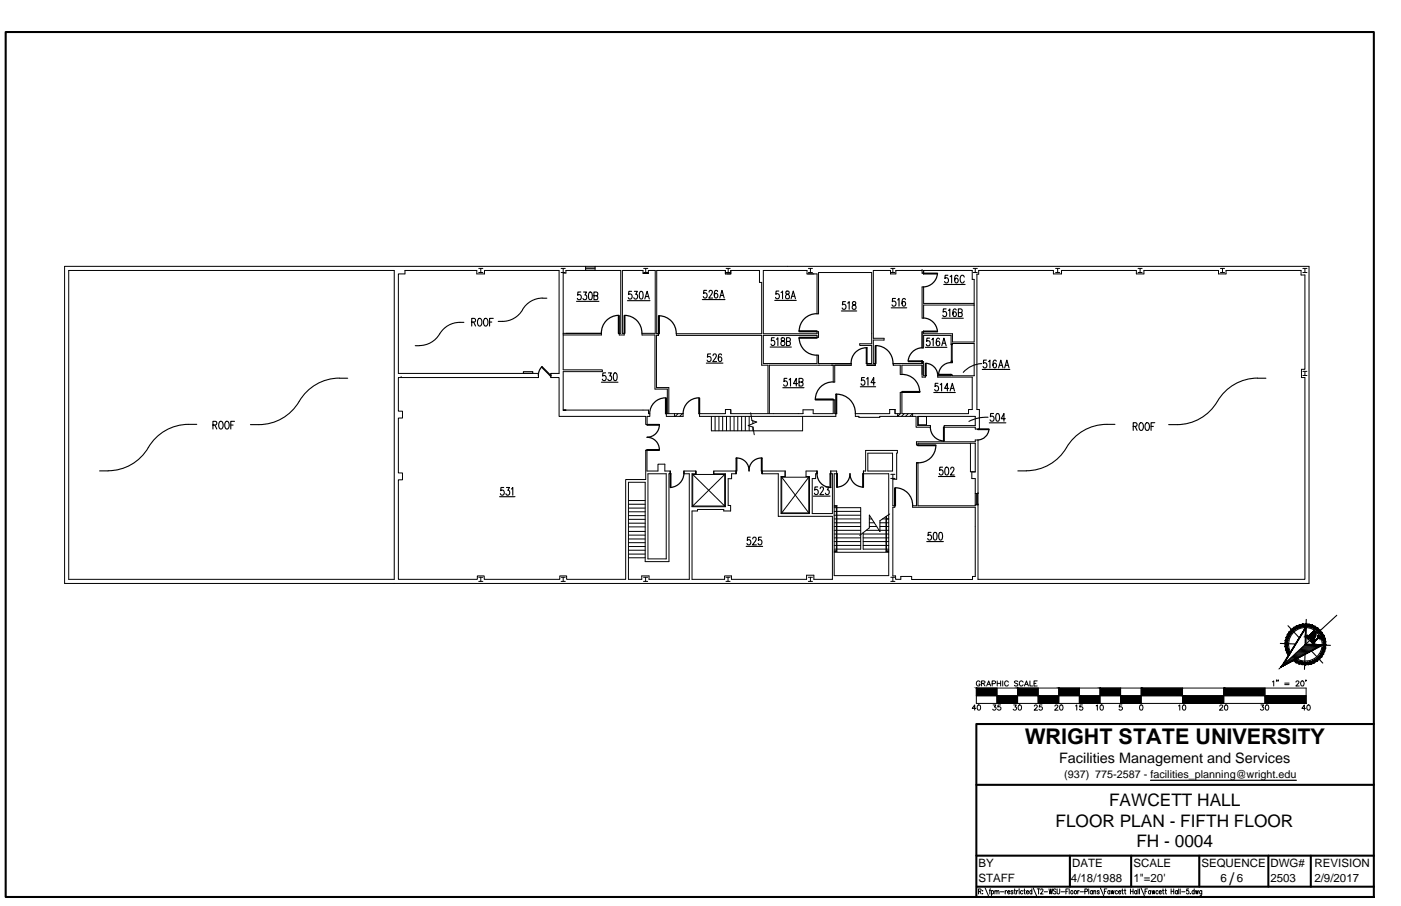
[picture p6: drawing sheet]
<svg xmlns="http://www.w3.org/2000/svg" width="432mm" height="279mm" viewBox="0 0 432 279" stroke-linecap="round" stroke-linejoin="round" font-family="sans-serif">
<defs><g id="words">
<text font-size="6.7" x="315.9" y="229.5">WRIGHT STATE UNIVERSITY</text>
<g font-size="5.3">
<text x="341.8" y="248.5">FAWCETT HALL</text>
<text x="325.3" y="254.9">FLOOR PLAN - FIFTH FLOOR</text>
<text x="350.2" y="261.3">FH - 0004</text>
<text x="378.9" y="272.8">/</text>
</g>
<text font-size="4.4" x="326.4" y="235.4">Facilities Management and Services</text>
<g font-size="3.5">
<text x="301.6" y="267.4">BY</text>
<text x="330.4" y="267.4">DATE</text>
<text x="349.3" y="267.4">SCALE</text>
<text x="370.3" y="267.4">SEQUENCE</text>
<text x="391.6" y="267.4">DWG#</text>
<text x="405.2" y="267.4">REVISION</text>
<text x="301.6" y="272.1">STAFF</text>
<text x="330.1" y="272.1">4/18/1988</text>
<text x="349.3" y="272.1">1&quot;=20'</text>
<text x="376.2" y="272.1">6</text>
<text x="381.2" y="272.1">6</text>
<text x="391.6" y="272.1">2503</text>
<text x="405.1" y="272.1">2/9/2017</text>
</g>
<text font-size="3.3" x="328" y="240">(937) 775-2587 - facilities_planning@wright.edu</text>
</g></defs>
<!-- layer: A-EXISTING -->
<g fill="none" stroke="#000" stroke-width=".31">
<path d="M19.9 82.1h383.6v97.8h-383.6zM21.2 83.4h100.3v95.3h-100.3zM147.5 84h1.3M147.5 82.8h1.3M148.2 82.8v1.2M172.9 84h1.3M172.9 82.8h1.3M173.6 82.8v1.2M180.5 82.1v1.3M180.5 82.9h2.9M180.5 82.6h2.9M183.4 82.1v1.3"/>
<path d="M198.4 84h1.3M198.4 82.8h1.3M198.4 84.3h1.4h-1.6v-.9h-6.4v19.4h.6v.5h-1.5v-.5h.4v-19.4h-16.9v.8h-.8v18.6h11.7v.5h-11.7M199 82.8v1.2M199.8 84.3v-.9h2.1v19.4h-4v.5h4v16.7h3.8v7.6M223.8 84h1.3M223.8 82.8h1.3M224.4 82.8v1.2M249.1 84h1.3M249.1 82.8h1.3M249.8 82.8v1.2M274.5 84h1.3"/>
<path d="M274.5 82.8h1.3M275.2 82.8v1.2M284.2 83.4h.1M284.2 83.4h-8.1v1.1h-1.6v-1.1h-5.3v20.9h3.3v.6h-3.3v7.2h.6v.5M284.2 83.4v.9h.5M284.5 84.3h.1M284.7 84.3v-.9v.9M284.7 83.4h14.9M299.6 83.4h.1M299.6 83.4v2.8h.6v7.4h-15.5v-5.1h-.5v9.6h.5v-4h15.5M299.9 84h1.3M299.9 82.8h1.3"/>
<path d="M300.2 94.1v11.4h-6.6v-2.6h-8.9v-.6h-.5v5h.5v-3.9h8.4v2.9h.5v-.4h6.6v10h-6.6v-.2h-.5v.2h-4.1v.4h10.6v10h-1.1v1.3h-20.5v-6.6h-.5v6.6h-1.6v-1.3M300.2 94.1h.1M300.6 82.8v1.2M325.3 84h1.3M325.3 82.8h1.3M326 82.8v1.2M350.7 84h1.3M350.7 82.8h1.3M351.4 82.8v1.2M376.1 84h1.3M376.1 82.8h1.3M376.8 82.8v1.2"/>
<path d="M401.5 84h1.3M401.5 82.8h1.3M402.2 82.8v1.2M123.6 116.4h.1M161.3 114.6h2.9v.5h-2.9zM166 115.5v.9h-43.2v10.4h1.3v2.1h-1.3v17h1.3v2.1h-1.3v30.7h24.3v-1.1h2.1v1.1h23.3v-1.1h2.1v1.1h18.2v-30.8h6.2v-9M166 116.4v-1.2h-43.2v-30.7h2v-1.1h22.2v1.1h2.3v-1.1h23v31.8h-2.5v1.2h2.5v12h26.7v2.5h.4v-2.5h.9v-.8h-.4v-1.1h-26.3h.8M173.6 103.3h.1M173.6 103.3v10.8h12v.5h-12v11.9M203 103.3v-.4v.5h-.7v16.1h3.8v8.1M203 102.9h-.6v-19.5h21.2v1.1h1.6v-1.1h8.9v3.7h.7v15.8h-26.3v.5h26.3v9.2h1.9v15M267.2 112.6v-.5h1.5v-5.6h-3.7v-.5h3.7v-22h-16.4v12.8h-.5v-12.3h-3.1v-1.1h-13.4v19.5h16.5v-.6h.5v1.7h-.5v-.6h-16.5v8.7h16.5v-2.6h.5v2.6h10.1v.5h-5.1v5.2h-.5v-5.2h-19.7v15"/>
<path d="M269.8 112.6h-2.6h2.6M284.2 112.1v-.6v.6M284.2 111.5h.5v4.4h.5v.4h-1v-3.7h-6.2v2.9h-.5v-2.9h-2.2v-.5h8.9M284.2 111.5h.1M293.1 111.4h.5v.5h-.5zM293.1 106.1h.5M293.1 111.6h.5M293.2 106.3v5.1M293.5 106.3v5.1M401.5 115.8h1.3M401.5 114.5h1.3M402.2 114.5v1.3"/>
<path d="M199 138.9h.4M199.4 138.9v6.4h3.4v-2.2h2.1v2.2h1.7M205.4 127.6h5.1v.8h-5.1zM207.9 127.6v.8M209 127.6l-.9 .8M210.3 127.6l-.8 .8M215.6 127.6h8v-1.3h1.6v1.3h22.3v-1.2h3.1v1.2h6.2v-4.3h.5v4.3h.3v.8h-42zM219.3 128.4v4.5h28.1v-4.5M220.4 128.4v4.5M221.6 128.4v4.5M222.7 128.4v4.5M223.9 128.4v4.5"/>
<path d="M225.1 128.4v4.5M225.2 126.3v1.3M226.2 128.4v4.5M227.4 128.4v4.5M228.6 128.4v4.5M229.7 128.4v4.5M230.9 128.4v2.8M230.9 131.3v1.6M231.4 127.3l.3 2.4 1.5 .4-2.6 1.1 1.5 .5M232 129.8v.9M232 131.7v1.2M232.1 131.7l.4 2.4"/>
<path d="M267.5 139.8h7.6v5.5h-7.6zM275.9 126.3h-1.7v1.3h-10.6v.8h1.1v.3h6.5v-.3h11.1v3.4h4.5v-.6h-4v-2.8h17.8v2.8h-9.6v.6h9.6v.5h1.3v-6h-.8v-41.7h.5v-1.2h23.1v1.1h2.5v-1.1h23v1.1h2.4v-1.1h23v1.1h2.3v-1.1h23.1v1.4h1.2v29.1h-1.1v2.5h1.1v62.3h-100.8v-43h-.8v.5h-18.1v1h.4v-.5h17.7v8.8M275.9 126.3v1.3M276.7 127.6v.8l.8-.8M278.7 127.6l-.9 .8M279.9 127.6l-.8 .8M280.4 128.4l.9-.8v.8M283 128.5h2.6v2.5h-2.6zM299.1 136.7v8.8h1.5M193.7 155.5h5.2M193.7 156.7h5.2M193.7 157.8h5.2"/>
<path d="M193.7 159h5.2M193.7 154.4h5.2M199.7 146.1h5.6v26.3h-5.6zM214.5 145.3h-3.7v.8h1.6v32.6h-12.4v-1.1h-2.2v1.1h-4.1v-30h5.2v24.5h7.3v-27.1h.4v-.8v.8M214.5 146.1v-.8v.8M214.5 146.1h-1.2v10.2h10.3v-10.2h-3.6M220 145.3v.8M226.9 145.3v.8h-1.4v1.5h-1.1v8.3h.8v1.7h-2.1v-.5h-8.1v.5h-1.7v21.1h10v-1.1h2.1v1.1h23.2v-1.3h2.2v1.3h5.8v-19.5h-16.7v-13.1h-5M226.9 145.3h-6.9v.8M226.9 145.7v.2M226.9 145.3v.8M234.9 145.5v.4v-.2"/>
<path d="M234.9 146.1v-.8v.8M234.9 145.3h7.1v1.7h-1.3v11.4h8.8v-11.4h-1.1v-1.7h3.4v.8h-.4v1.5h-1.1v10.8h6.3v-12.3h-.6v-.8h1.9v.8h-.8v31.4h16.8v-31.4h-7.8M257.1 156.1h.7v13.8h-.7M257.1 155.9h.9v14.2h-.9M257.1 156.6h8.2v12.7h-8.2M257.1 157.7h8.2M257.1 158.9h8.2M266.1 145.3h.7v-6.4h9.8v.9h-.2v8h-1.2v8.2h.6v.4h-.6v21.2h.8v1.1h1.6v-.9h3.4v.9h18.7v-.9h.9v-21.4h-19.3v-.4h1.2v-13.3h.4v13.3h17.7v-8.4h-1.1v-2.1h1.1M266.1 146.1v-.8v.8M273.1 159.3v10.8h.8M273.2 159.2v10.7h.7M274.2 158.5l-3 2.1v3.3l-3.3-5.1v4l-2.9 2.3"/>
<path d="M274.5 147.5h1.3M274.5 146.3h1.3M275.2 146.3v1.2M300.6 152.2h.8M300.6 155.7h.8M301 152.2v3.5M301.2 152.2v3.5M301.4 152.2h.1M301.4 155.7h.1M147.5 179.3h1.3M147.5 178h1.3M148.2 178v1.3"/>
<path d="M172.9 179.3h1.3M172.9 178h1.3M173.6 178v1.3M193.7 168.5h5.2M193.7 170.9h5.2M193.7 167.4h5.2M193.7 169.7h5.2M193.7 172h5.2M193.7 163.9h5.2M193.7 165h5.2M193.7 166.2h5.2M193.7 162.5h5.2"/>
<path d="M193.7 161.3h5.2M193.7 160.2h5.2M198.3 179.3h1.3M198.3 178h1.3M199 178v1.3M223.7 179.3h1.3M223.7 178h1.3M224.4 178v1.3M249.1 179.3h1.3M249.1 178h1.3M249.8 178v1.3M257.1 168.2h8.2"/>
<path d="M257.1 170.3h16.8M257.1 161.2h8.2M257.1 160h8.2M257.1 162.4h8.2M257.1 163.5h8.2M257.1 164.7h8.2M257.1 165.9h8.2M257.1 167h8.2M266 168.2h7.9M266 164.3v5h7.9M266 164.7h7.9M266 165.9h7.9"/>
<path d="M266 167h7.9M267 163.5h6.9M267.9 161.2h1.6M267.9 160h.8M267.9 162.4h2.3M271.2 161.2h2.7M271.2 162.4h2.7M272 160h1.1M273.2 160h.7M274.5 179.3h1.3M274.5 178h1.3M275.2 178v1.3"/>
</g>
<!-- layer: ROOM-NUMBER -->
<g fill="none" stroke="#000" stroke-width=".34">
<path d="M177.7 92.9h6.9M179 90.1h-.9l-.1 1a.72 .72 0 0 1 1 .1 .72 .72 0 0 1 0 .9 .72 .72 0 0 1-1 .1l-.1-.2M179.8 90.1h1l-.5 .9a.67 .67 0 0 1 .5 1 .67 .67 0 0 1-1.1 0M181.6 90.2l.4-.1a1.62 1.62 0 0 1 0 2.3h-.1a1.82 1.82 0 0 1-.3-2.2zM183.1 91.2l1-.1 .1-.8-1.1-.2v2.3l1.1-.2v-.8l-.4-.2M193.4 92.7h6.9M194.7 89.8h-.9l-.1 1.1a.7 .7 0 0 1 1.1 .5 .7 .7 0 0 1-1.1 .6l-.1-.2M195.5 89.8h.9l-.5 1a.67 .67 0 0 1 .6 1 .67 .67 0 0 1-1.2 0M197.3 90l.4-.2a1.62 1.62 0 0 1 0 2.4h-.2a1.82 1.82 0 0 1-.2-2.2zM198.7 92.2l.7-2.4 .7 2.4M199 91.5h.9M216.5 92.4h6.9"/>
<path d="M217.8 89.5h-.9l-.1 1.1a.69 .69 0 0 1 1 0 .69 .69 0 0 1 0 1 .69 .69 0 0 1-1 .1v-.2M218.5 90.1l.4-.6 .5 .1 .2 .4-.3 .8-.8 1.1h1.1M221.2 89.9l-.1-.3-.4-.1a1.46 1.46 0 0 0 0 2.4 .7 .7 0 0 0 .5-.8 .7 .7 0 0 0-.8-.5l-.3 .5M221.8 91.9l.7-2.4 .7 2.4M222.1 91.1h.8M238.8 92.6h6.6M240 89.8h-.8l-.1 1a.7 .7 0 0 1 1.1 .5 .7 .7 0 0 1-1.1 .6l-.1-.2M240.7 90.2l.5-.4v2.3M242.3 89.9v.7a.86 .86 0 0 1 .9 .5 .86 .86 0 0 1-.3 1 .73 .73 0 0 1-.8-.7 .73 .73 0 0 1 .9-.7l.2-.3-.1-.5zM243.8 92.1l.7-2.3 .7 2.3M244.1 91.4h.8M259.3 95.9h4.7"/>
<path d="M260.6 93h-.9l-.1 1a.7 .7 0 0 1 1.2 .6 .7 .7 0 0 1-1.2 .6v-.2M261.3 93.5l.4-.5v2.4M262.8 93.1v.7a.86 .86 0 0 1 .9 .6 .86 .86 0 0 1-.3 1 .73 .73 0 0 1-.8-.8 .73 .73 0 0 1 .9-.6l.3-.4-.1-.5zM274.7 94.9h4.8M276 92h-.9l-.1 1.1a.72 .72 0 0 1 1 .1 .72 .72 0 0 1 0 .9 .72 .72 0 0 1-1 .1l-.1-.2M276.7 92.5l.4-.5v2.4M279 92.4l-.5-.4a1.44 1.44 0 0 0 .1 2.4 .7 .7 0 0 0 .5-.8 .7 .7 0 0 0-.8-.5l-.3 .6M290.3 98.1h6.6M290.9 87.7h6.5M291.6 95.3h-.8l-.1 1a.7 .7 0 0 1 1.1 .6 .7 .7 0 0 1-1.1 .5l-.1-.2M292.2 84.9h-.9l-.1 1a.7 .7 0 0 1 1.1 .6 .7 .7 0 0 1-1.1 .6l-.1-.3M292.3 95.7l.4-.4v2.3"/>
<path d="M292.8 85.3l.5-.4v2.4M294.7 95.6l-.5-.3a1.44 1.44 0 0 0 .1 2.3 .7 .7 0 0 0 .5-.8 .7 .7 0 0 0-.9-.5l-.2 .6M295.2 85.2v-.2l-.5-.1a1.46 1.46 0 0 0 .1 2.4 .7 .7 0 0 0 .5-.9 .7 .7 0 0 0-.8-.5l-.3 .6M295.4 96.4l1-.1 .1-.8-1.1-.2v2.3l1.1-.2 .1-.5-.5-.5M297.2 85.4a.66 .66 0 0 0-.8-.5 .66 .66 0 0 0-.5 .9l.1 .9 .4 .6h.4l.4-.6M185.3 117.9h5.2M186.7 115h-.9l-.1 1a.7 .7 0 0 1 1.1 .6 .7 .7 0 0 1-1.1 .6l-.1-.3M187.5 115h.9l-.5 .9a.67 .67 0 0 1 .6 1 .67 .67 0 0 1-1.2 0M189.3 115.1l.4-.1a1.62 1.62 0 0 1 0 2.4h-.2a1.82 1.82 0 0 1-.2-2.3zM217.7 112h5.1M219 109.1h-.9l-.1 1.1a.72 .72 0 0 1 1 .1 .72 .72 0 0 1 0 .9 .72 .72 0 0 1-1 .1l-.1-.2M219.8 109.7l.1-.5 .5-.1 .4 .7-1.1 1.7h1.2"/>
<path d="M222.4 109.5l-.1-.3-.4-.1a1.46 1.46 0 0 0 .1 2.4 .7 .7 0 0 0 .5-.8 .7 .7 0 0 0-.9-.5l-.2 .5M237.4 107h6.5M238.6 104.2h-.8l-.1 1a.7 .7 0 0 1 1.1 .5 .7 .7 0 0 1-1.1 .6l-.1-.2M239.3 104.6l.4-.4v2.4M240.8 104.3v.7a.87 .87 0 0 1 1 .5 .87 .87 0 0 1-.4 1.1 .75 .75 0 0 1-.8-.8 .75 .75 0 0 1 .9-.7l.3-.6a.62 .62 0 0 0-1-.2zM241.3 119.6h6.5M242.4 105.3l1.1-.2-.1-.8-1-.1v2.4h.8l.3-.3v-.8l-.3-.2M242.5 116.7h-.8l-.1 1a.7 .7 0 0 1 1.1 .6 .7 .7 0 0 1-1.1 .5l-.1-.2M243.2 117.2l.4-.5v2.4M245.8 118.3h-1.2l.8-1.6v2.4M246.3 117.8l1-.1 .1-.8-1.1-.2v2.4l1.1-.3v-.8l-.4-.2M265.1 119.3h4.8"/>
<path d="M266.4 116.4h-.8l-.1 1a.7 .7 0 0 1 1.1 .6 .7 .7 0 0 1-1.1 .6l-.1-.3M267.1 116.9l.4-.5v2.4M269.7 118h-1.3l.9-1.6v2.4M285.2 107.1h6.7M286.5 104.3h-.8l-.1 1a.7 .7 0 0 1 1.1 .6 .7 .7 0 0 1-1.1 .5l-.1-.2M287.2 104.7l.4-.4v2.4M289.1 118.2h-.8l-.1 1a.69 .69 0 0 1 .9 .1 .69 .69 0 0 1 0 .9 .69 .69 0 0 1-.9 .1l-.1-.2M289.6 104.6l-.5-.3a1.46 1.46 0 0 0 .1 2.4 .7 .7 0 0 0 .4-.9 .7 .7 0 0 0-.8-.5l-.2 .5M289.8 118.6l.4-.4v2.4M290.3 106.7l.6-2.4 .7 2.4M290.5 105.8h.9M292.4 119.8h-1.3l.9-1.6v2.4"/>
<path d="M293.1 119.8h.8M302.5 112.1a8.2 8.2 0 0 0-5.6 2.7M302.7 113.9h8.5M304 111.1h-.8l-.1 1a.7 .7 0 0 1 1.1 .5 .7 .7 0 0 1-1.1 .6l-.1-.2M304.7 111.5l.4-.4v2.4M307.1 111.4l-.6-.3a1.49 1.49 0 0 0 .1 2.4 .72 .72 0 0 0 .5-.9 .72 .72 0 0 0-.8-.5l-.3 .6M307.8 113.5l.7-2.4 .6 2.4M308 112.7h.9M309.6 113.5l.7-2.4 .7 2.4M309.9 112.7h.8M287.8 121h6.6M292.8 120.6l.7-2.4 .7 2.4"/>
<path d="M304.5 128.7a11.6 11.6 0 0 0-5.9 1.3M304.9 130.4h5.1M306.2 127.5h-.9l-.1 1a.72 .72 0 0 1 1 .1 .72 .72 0 0 1 0 1 .72 .72 0 0 1-1 .1v-.2M307.1 127.6l.5-.1a1.62 1.62 0 0 1 0 2.4h-.2a1.82 1.82 0 0 1-.3-2.3zM309.9 129.1h-1.3l.8-1.6v2.4M154 153.2h4.7M155.3 150.3h-.9l-.1 1.1a.7 .7 0 0 1 1.1 .5 .7 .7 0 0 1-1.1 .6l-.1-.3M156.1 150.3h.9l-.5 .9a.68 .68 0 0 1 .6 1.1 .68 .68 0 0 1-1.2-.1M157.6 150.8l.4-.5v2.4M250.7 153h5.1M252 150.2h-.8l-.1 1a.7 .7 0 0 1 1.1 .6 .7 .7 0 0 1-1.1 .5l-.1-.2M252.8 150.7l.3-.5 .5 .1 .2 .3-.3 .8-.8 1.1h1.2"/>
<path d="M254.6 150.2h.9l-.5 .9a.68 .68 0 0 1 .6 1 .68 .68 0 0 1-1.2 0M289.2 147h5.1M290.5 144.1h-.8l-.1 1a.69 .69 0 0 1 .9 .1 .69 .69 0 0 1 0 1 .69 .69 0 0 1-.9 0l-.1-.2M291.4 144.2l.5-.1a1.67 1.67 0 0 1 0 2.4h-.2a1.87 1.87 0 0 1-.3-2.3zM293 144.7l.1-.4a.54 .54 0 0 1 .8-.1 .54 .54 0 0 1 0 .8l-1 1.5h1.2M230 168.5h5M231.2 165.7h-.8l-.1 1a.7 .7 0 0 1 1.1 .6 .7 .7 0 0 1-1.1 .5l-.1-.2M232 166.2l.4-.5h.5l.2 .4-.3 .8-.9 1.1h1.2M234.7 165.7h-.9l-.1 1a.7 .7 0 0 1 1.2 .6 .7 .7 0 0 1-1.2 .5v-.2M285.6 167h5.2M286.9 164.2h-.8l-.1 1a.69 .69 0 0 1 .9 .1 .69 .69 0 0 1 0 .9 .69 .69 0 0 1-.9 .1l-.1-.2M287.9 164.3l.4-.1a1.62 1.62 0 0 1 0 2.4h-.2a1.87 1.87 0 0 1-.2-2.3z"/>
<path d="M289.6 164.3l.4-.1a1.62 1.62 0 0 1 0 2.4h-.2a1.87 1.87 0 0 1-.2-2.3z"/>
</g>
<!-- layer: A-NOTE -->
<g fill="none" stroke="#000" stroke-width=".34">
<path d="M141.7 99.4a7.2 7.2 0 0 0-6.2 3.6M141.7 99.4h1.3M145.4 99.3l1-.1 .1-.8-1.1-.2v2.4M146 99.3l.6 1.3M147.5 98.3l.2-.1a1.24 1.24 0 0 1 .9 1.2 1.24 1.24 0 0 1-.9 1.2 1.63 1.63 0 0 1-.2-2.3zM149.4 98.3l.1-.1a1.24 1.24 0 0 1 .9 1.2 1.24 1.24 0 0 1-.9 1.2 1.63 1.63 0 0 1-.1-2.3zM150.9 99.3h.7M152 98.2h-1.1v2.4M167.3 91.9a7.4 7.4 0 0 0-6.7 4.3 7.5 7.5 0 0 1-7 2.9M167.3 92h1.2M104.6 116.6a14.3 14.3 0 0 0-12.4 7.2M104.7 116.6h2.5"/>
<path d="M128 106.6h1.3M135.5 103a7.2 7.2 0 0 1-6.2 3.6M387.6 116.6a14.3 14.3 0 0 0-12.4 7.2M387.7 116.6h2.5M58.1 130.9a14.7 14.7 0 0 0-13.1 8.2 14.3 14.3 0 0 1-11.7 6.1M58.1 130.9h2.5M65.6 131.1l1-.1 .2-.4-.2-.6-1-.1v2.4M66.2 131.1l.6 1.2M67.7 130l.2-.1a1.29 1.29 0 0 1 .5 2.3l-.1 .1a1.32 1.32 0 0 1-.6-2.3zM69.6 130l.2-.1a1.29 1.29 0 0 1 .5 2.3l-.2 .1a1.32 1.32 0 0 1-.5-2.3zM71.1 131.1h.8M72.3 129.9h-1.2v2.4"/>
<path d="M92.2 123.8a14.9 14.9 0 0 1-15 7.2M343.6 130.9a15.2 15.2 0 0 0-15.6 8.2 14.3 14.3 0 0 1-11.7 6.1M349.3 131.5l1-.1 .1-.8-1.1-.2v2.3M349.9 131.5l.5 1.2M351.4 130.5l.2-.1a1.35 1.35 0 0 1 .3 2.3 1.29 1.29 0 0 1-.5-2.2zM353.2 130.5l.2-.1a1.35 1.35 0 0 1 .4 2.3 1.29 1.29 0 0 1-.6-2.2zM354.8 131.5h.7M355.9 130.4h-1.1v2.3M360.2 131h2.6M375.2 123.8a14.3 14.3 0 0 1-12.4 7.2M30.7 145.2h2.6M313.7 145.2h2.6"/>
</g>
<!-- layer: A-DOOR -->
<g fill="none" stroke="#000" stroke-width=".38">
<path d="M190.6 97.3h.3v5.5h-.3zM190.6 97.3a5.4 5.4 0 0 0-5.2 5.5M192.4 97.3h.2v5.5h-.2zM192.6 97.3a5.4 5.4 0 0 1 5.2 5.5M203 97.4h.2v5.5h-.2zM203.2 97.4a5.4 5.4 0 0 1 5.2 5.5M251.8 96.7a5.4 5.4 0 0 0-5.5 5.3M284.7 84.3h4.2v.2h-4.2zM284.7 98.1a4.5 4.5 0 0 1 4.2 4M288.9 84.5a4.5 4.5 0 0 1-4.2 4M166.9 113.2l-.7 1.2-.3 1.4M166.9 113.2l.2-.1 2.7 2.7-.2 .1z"/>
<path d="M246.3 104h5.5v.3h-5.5zM246.3 102h5.5v.3h-5.5zM246.3 104.2a5.4 5.4 0 0 0 5.5 5.3M256.8 117.8a5.4 5.4 0 0 0-5.5 5.3M267 107.2a4.7 4.7 0 0 0-4.7 4.9M267 107.2h.2v4.9h-.2zM269.8 106.6h.2v5.5h-.2zM270 106.6a5.4 5.4 0 0 1 5.2 5.5M278 115.5a5.4 5.4 0 0 1 5.4 5.2M280 111.3h4.2v.2h-4.2zM284.1 107.2a4.5 4.5 0 0 0-4.2 4.1M284.7 102.1h4.2v.2h-4.2z"/>
<path d="M285.2 112.1h.2v3.8h-.2zM285.4 112a3.8 3.8 0 0 1 3.6 3.9M289.3 115.5h3.8v.2h-3.8zM293.1 111.8a3.8 3.8 0 0 0-3.8 3.6M199.4 130.9h3.8v.2h-3.8zM199.4 138.7h3.8v.2h-3.8zM203.2 131.1a3.8 3.8 0 0 1-3.8 3.7 3.8 3.8 0 0 1 3.8 3.8M205.1 122.7a4.8 4.8 0 0 0-4.8 4.8M205.1 122.7h.3v4.9h-.3zM215.4 122.7a4.8 4.8 0 0 0-4.9 4.8M215.4 122.7h.2v4.9h-.2zM251.3 123.1h5.5v.2h-5.5z"/>
<path d="M257.6 121.6h.3v6h-.3zM257.8 121.6a5.8 5.8 0 0 1 5.8 6M278 120.7h5.5v.3h-5.5zM282.9 137.2h5.5v.2h-5.5zM286.7 131.7a4.3 4.3 0 0 0 4.1 4.3M288.4 137.4a5.3 5.3 0 0 1-5.5 5.3M290.8 131.8h.2v4.2h-.2zM301.4 132.3h3.4v.2h-3.4zM304.8 132.5a3.6 3.6 0 0 1-3.4 3.2M206.6 146.1h.2v4.2h-.2zM210.8 146.1a4.5 4.5 0 0 1-4 4.2M226.9 141.3h.2v4h-.2z"/>
<path d="M227.1 141.2a3.8 3.8 0 0 1 3.8 4 3.8 3.8 0 0 1 3.7-4M234.7 141.3h.2v4h-.2zM251.8 146.1a4.3 4.3 0 0 0 4 4.2M255.8 146.1h.2v4.2h-.2zM257.9 146.1h.2v4.1h-.2zM258.1 150.2a4.1 4.1 0 0 0 3.9-4.1 4.1 4.1 0 0 0 3.9 4.1M265.9 146.1h.2v4.1h-.2zM275.8 150.5h.2v5.5h-.2zM276 150.4a5.3 5.3 0 0 1 5.3 5.5"/>
</g>
<g fill="none" stroke="#000" stroke-width=".31">
<path d="M169.8 115.2v1.2M213.5 146.3v9.8M213.5 146.3h9.9M213.5 156.1h9.9M213.5 146.3l9.9 9.8M223.4 146.3v9.8M223.4 146.3l-9.9 9.8M240.9 147.2v11M240.9 147.2l8.4 11M240.9 158.2h8.4M240.9 147.2h8.4M249.3 147.2l-8.4 11"/>
<path d="M249.3 147.2v11"/>
</g>
<!-- layer: BORDER -->
<path d="M1.7 9.9h421.7v266.7h-421.7zM423.4 223.3h-122.5v53.3M300.9 242h122.5M300.9 263.9h122.5M301.1 273.4h122.3M329.7 263.9v9.5M348.6 263.9v9.5M369.6 263.9v9.5M390.9 263.9v9.5M404 263.9v9.5" fill="none" stroke="#000" stroke-width=".63"/>
<!-- layer: BORDER-NOTE -->
<path d="M354.6 240.6h45" fill="none" stroke="#000" stroke-width=".38"/>
<g fill="none" stroke="#000" stroke-width=".31">
<path d="M301.6 274.9l.7-.1v-.6l-.7-.1v1.6M302 274.9l.4 .8M302.9 274.6h.1M302.9 275.6h.1M303.6 273.8l1 2.4M304.9 274.6h.4M305.3 274.1l-.2 .3v1.3M305.6 274.9l.1-.2a.44 .44 0 0 1 .6 .5 .44 .44 0 0 1-.7 .3M305.6 274.6v1.6M306.6 274.9l.3-.3 .3 .1 .1 1M306.6 274.6v1.1M307.3 274.9l.3-.3 .2 .1 .1 1"/>
<path d="M308.3 275h1.1M309.8 274.6v1.1M310.3 274.6l-.5 .5M310.6 275.1h.6l-.1-.4a.44 .44 0 0 0-.5 .5 .44 .44 0 0 0 .6 .3M312.2 274.9l-.2-.3-.4 .1v.3l.6 .5-.2 .2-.4-.2M312.6 274.6h.3M312.7 274.1v1.3l.3 .3M313.3 274.6v1.1M313.8 274.6l-.5 .5M314.1 274.2h.1M314.1 274.6v1.1M315.2 274.9l-.1-.2a.45 .45 0 0 0-.6 .5 .45 .45 0 0 0 .7 .3"/>
<path d="M315.6 274.6h.3M315.7 274.1v1.3l.3 .3M316.3 275.1h.7l-.1-.4a.44 .44 0 0 0-.6 .5 .44 .44 0 0 0 .7 .3M318 274.9l-.1-.2a.44 .44 0 0 0-.6 .5 .44 .44 0 0 0 .7 .3M318 274.1v1.6M318.4 273.8l1.1 2.4M319.7 274.1h.8M320.1 274.1v1.6M320.8 274.5v-.3a.38 .38 0 0 1 .5 0 .38 .38 0 0 1 .1 .5l-.7 1h.8M321.8 275h1M323.3 274.1l.3 1.6 .3-1.6 .3 1.6 .3-1.6M325.5 274.3l-.5-.2-.3 .2 .1 .3a.68 .68 0 0 1 .5 1l-.6-.1"/>
<path d="M325.8 274.1l.1 1.4 .3 .2 .4-.4v-1.2M327 275h1.1M328.5 274.9h.5M329.3 274.1h-.8v1.6M329.5 274.1v1.6M332.2 274.6v1.1M332.6 274.6l-.4 .5M332.9 275h1M334.4 274.9h.6l.1-.7-.7-.1v1.6M335.5 274.1v1.6M336.7 274.9l-.1-.2a.44 .44 0 0 0-.6 .5 .44 .44 0 0 0 .7 .3M336.7 274.6v1.1"/>
<path d="M337.1 274.9l.3-.3 .3 .1v1M337.1 274.6v1.1M338.8 274.9l-.2-.3-.4 .1v.3l.6 .5-.2 .2-.4-.2M339.1 273.8l1.1 2.4M340.4 274.9h.4M341.1 274.1h-.7v1.6M342.1 274.9l-.1-.2a.44 .44 0 0 0-.6 .5 .44 .44 0 0 0 .7 .3M342.1 274.6v1.1M342.5 274.6l.2 1.1 .2-1.1 .3 1.1 .2-1.1M344.4 274.9l-.1-.2a.44 .44 0 0 0-.6 .5 .44 .44 0 0 0 .7 .3M344.7 275.1h.7l-.1-.4a.44 .44 0 0 0-.6 .5 .44 .44 0 0 0 .7 .3M345.8 274.6h.4"/>
<path d="M345.9 274.1v1.3l.3 .3M346.6 274.6h.4M346.7 274.1v1.3l.3 .3M348.4 274.9h.8M348.4 274.1v1.6M349.2 274.1v1.6M350.4 274.9l-.2-.2a.44 .44 0 0 0-.5 .5 .44 .44 0 0 0 .7 .3M350.4 274.6v1.1M350.7 274.1v1.6M351.2 274.1v1.6M351.7 273.8l1 2.4M352.9 274.9h.5"/>
<path d="M353.7 274.1h-.8v1.6M354.6 274.9l-.1-.2a.44 .44 0 0 0-.6 .5 .44 .44 0 0 0 .7 .3M354.6 274.6v1.1M355 274.6l.2 1.1 .2-1.1 .3 1.1 .2-1.1M356.9 274.9l-.1-.2a.44 .44 0 0 0-.6 .5 .44 .44 0 0 0 .7 .3M357.3 275.1h.6v-.4a.44 .44 0 0 0-.7 .5 .44 .44 0 0 0 .7 .3M358.3 274.6h.4M358.5 274.1v1.3l.2 .3M359.1 274.6h.4M359.3 274.1v1.3l.3 .3M360.9 274.9h.9M360.9 274.1v1.6"/>
<path d="M361.8 274.1v1.6M362.9 274.9l-.1-.2a.44 .44 0 0 0-.6 .5 .44 .44 0 0 0 .7 .3M362.9 274.6v1.1M363.3 274.1v1.6M363.7 274.1v1.6M364.2 275h1M366.4 274.1h-.6l-.1 .7a.44 .44 0 0 1 .7 0 .44 .44 0 0 1-.1 .7 .44 .44 0 0 1-.6-.1M366.9 275.6h.1M368.1 274.9l-.2-.2a.44 .44 0 0 0-.5 .5 .44 .44 0 0 0 .7 .3M368.1 274.1v1.6M368.4 274.6l.3 1.1 .2-1.1 .2 1.1 .3-1.1M370.4 274.6v1.3l-.3 .3h-.2"/>
<path d="M370.4 274.9l-.1-.2a.44 .44 0 0 0-.6 .5 .44 .44 0 0 0 .7 .3"/>
<circle cx="330.4" cy="275.1" r=".48"/>
<circle cx="331.5" cy="275.1" r=".49"/>
</g>
<!-- layer: NORTH -->
<g fill="#000" stroke="#000" stroke-width=".31">
<path d="M402.5 196.3l.2-.2zM402.6 196.2l.6 .5zM403.1 196.3l.2 .1zM404.5 198.3l.5 .3zM404 195.5l.9-.9 .3 1.7zM406.3 196.6l.2 .1zM406.3 196.1l.5 .3zM406.5 196.3l.5 .4z"/>
<path d="M402.6 196.3l.6 .4zM402.6 196.3l.6 .4z"/>
<path d="M402.6 196.3l.6 .4zM402.6 196.2l.6 .5zM402.6 196.2l.6 .5z"/>
<path d="M402.6 196.3l.6 .4zM402.6 196.3l.6 .4z"/>
<path d="M402.6 196.2l.6 .4zM402.6 196.2l.6 .4z"/>
<path d="M402.6 196.2l.6 .4zM402.6 196.2l.6 .4z"/>
<path d="M402.6 196.2l.6 .4zM402.6 196.2l.6 .4z"/>
<path d="M402.6 196.2l.2 .1zM402.6 196.2l.2 .1zM402.6 196.2l.2 .1zM402.6 196.2l.2 .1z"/>
<path d="M402.6 196.4l.6 .4zM402.6 196.4l.6 .4z"/>
<path d="M402.7 196.4l.6 .4zM402.7 196.4l.6 .4z"/>
<path d="M402.8 196.5l.5 .4zM402.8 196.5l.5 .4z"/>
<path d="M402.8 196.5l.5 .4zM402.8 196.5l.5 .4z"/>
<path d="M402.9 196.4l.3 .2zM402.8 196.3l.4 .3z"/>
<path d="M402.9 196.4l.3 .2zM402.9 196.4l.3 .2z"/>
<path d="M402.9 196.4l.3 .2zM402.9 196.4l.3 .2z"/>
<path d="M402.9 196.4l.3 .2zM402.9 196.4l.3 .2z"/>
<path d="M402.9 196.4l.3 .2zM403 196.4l.2 .2zM403 196.4l.2 .1zM403 196.4l.2 .1z"/>
<path d="M403 196.4l.2 .1zM403 196.4l.2 .1z"/>
<path d="M403 196.4l.2 .1zM403 196.4l.2 .1zM403 196.4l.2 .1zM403 196.4l.2 .1z"/>
<path d="M403.2 196.2l1.9-1.7zM403.2 196.3l1.9-1.8zM405.1 194.5l.5 .5zM405.1 194.6l.5 .4zM405.5 195l-.5 2.8zM405.5 195l-.7 3zM405 197.8l-.2 .2 1.5-1.5zM404.8 198l1.5-1.5z"/>
<path d="M403.1 196.4l.1 .1zM403 196.4l.2 .1z"/>
<path d="M403.1 196.4l.1 .1zM403.1 196.4l.1 .1z"/>
<path d="M403.1 196.3l.1 .2zM403.1 196.3l.1 .2z"/>
<path d="M403.1 196.3l.1 .1zM403.1 196.3l.1 .1z"/>
<path d="M403.1 196.3l.1 .1zM403.1 196.3l.2 .1z"/>
<path d="M402.9 196.4l.3 .2zM402.9 196.4l.3 .2z"/>
<path d="M403.2 196.3l.1 .1zM403.2 196.3l.1 .1z"/>
<path d="M403.2 196.2l.1 .2zM403.2 196.2l.1 .2z"/>
<path d="M403.2 196.2l.1 .2 .7-.9zM404 195.5l-.7 .9z"/>
<path d="M402.9 196.6l.4 .3zM402.9 196.6l.4 .3zM402.9 196.6l.4 .3z"/>
<path d="M402.5 196.3l.7 .7zM402.5 196.3l.7 .6z"/>
<path d="M403.9 197.1l-.1 .4 1 .8zM403.9 197.1l1.2 .9-.3 .3z"/>
<path d="M403.9 196.8v.3l1 .8zM403.9 196.8l1.1 .7-.1 .4z"/>
<path d="M404.2 195.6l-.3 1.2 1.1 .7zM404.2 195.6l1 .7-.2 1.2z"/>
<path d="M403.8 197.5l.9 .8zM403.8 197.5l1 .8z"/>
<path d="M404.2 198l.8 .6zM404.2 198l.8 .6z"/>
<path d="M404.9 197.9l1.4-1.3zM406.3 196.6l.2 .1-1.4 1.3zM406.3 196.6l.2 .1z"/>
<path d="M404.9 194.6l.3 1.7 .3-1.3zM404.9 194.6l.6 .4z"/>
<path d="M406.2 196.1l.2-.2zM406.4 195.9l.7 .8zM406.4 196l.7 .7z"/>
<path d="M406.4 196.5l.1 .2zM406.4 196.5l.1 .2z"/>
<path d="M406.4 196.5l.1 .2zM406.4 196.5l.1 .1z"/>
<path d="M406.3 196.1l.6 .4zM406.3 196.1l.6 .4z"/>
<path d="M406.4 196.5l.2 .1zM406.5 196.4l.1 .2zM406.5 196.4l.1 .2zM406.5 196.4l.1 .2z"/>
<path d="M406.4 196.1l.5 .5zM406.4 196.1l.5 .5z"/>
<path d="M406.5 196.4l.1 .2zM406.5 196.4l.2 .2z"/>
<path d="M406.5 196.4l.2 .2zM406.5 196.4l.2 .2z"/>
<path d="M406.5 196.4l.2 .2zM406.5 196.4l.2 .2z"/>
<path d="M406.5 196.2l.5 .5zM406.5 196.2l.5 .5z"/>
<path d="M406.4 196.2l.6 .4zM406.4 196.2l.6 .4z"/>
<path d="M406.4 196.7l-1.7 1.6zM404.6 198.3l1.8-1.6zM404.6 198.3l.4 .3zM404.6 198.3l.4 .3zM403.7 197.5l1.2 1.3zM403.7 197.5l1.2 1.2zM404.1 195.7l-.4 1.8zM404.2 195.5l-.4 2zM404.2 195.5l-.9 .9zM403.3 196.3l.9-.8z"/>
<path d="M406.5 196.4l.2 .2zM406.5 196.4l.2 .2z"/>
<path d="M406.5 196.4l.2 .2zM406.5 196.4l.3 .2z"/>
<path d="M406.5 196.4l.3 .2zM406.5 196.4l.3 .2zM406.5 196.4l.3 .2zM406.5 196.4l.3 .2z"/>
<path d="M406.5 196.4l.5 .3zM406.5 196.4l.5 .3zM406.5 196.4l.5 .3zM406.5 196.4l.5 .3z"/>
<path d="M406.5 196.3l.5 .4zM406.5 196.3l.5 .4zM406.5 196.3l.5 .4z"/>
<path d="M406.4 196.5l.1 .1zM406.4 196.5l.2 .1zM406.4 196.5l.2 .1z"/>
<path d="M406.4 196.5l.2 .1zM406.4 196.5l.1 .1zM406.4 196.5l.1 .1zM406.4 196.5l.1 .1zM406.4 196.5l.1 .1z"/>
<path d="M406.5 196.4l.2 .2zM406.5 196.4l.2 .2z"/>
<path d="M406.8 196.6l.2 .1zM406.8 196.6l.2 .1z"/>
<path d="M406.8 196.7h.2zM406.8 196.7h.2z"/>
<path d="M406.3 196.1l.5 .3zM406.3 196.1l.5 .3z"/>
<path d="M406.5 196.3l.5 .4zM406.5 196.3l.5 .4zM406.5 196.3l.5 .4zM406.5 196.3l.5 .4zM406.5 196.3l.5 .4z"/>
<path d="M394.8 205.8l12.8-6.8-.1-.1zM394.8 205.8l.6-.6 12.1-6.3zM402.6 193.1l-7.8 12.7 .6-.6zM402.6 193.1l-.2 .8-7 11.3zM402.6 193.1l-.2 .8v4.7zM402.4 193.9v4.7l-.2 .2zM402.4 198.6l-.2 .2 5.4 .1zM402.2 198.8l5.4 .1v.2z"/>
<path d="M399 203.2l.4 1.1-.8-.5zM399 203.2l.4 1.1 .4-.7zM399.8 203.6l.5 1.1-.9-.4zM399.8 203.6l.5 1.1 .3-.7zM400.6 204l.6 .9-.9-.2zM400.6 204l.6 .9 .2-.7zM401.4 204.2l.8 .8-1-.1zM401.4 204.2l.8 .8v-.7zM402.2 204.3l1 .6-1 .1zM402.2 204.3l1 .6-.1-.7zM403.1 204.2l1 .6-.9 .1zM403.1 204.2l1 .6-.2-.7zM403.9 204.1l1.1 .3-.9 .4zM403.9 204.1l1.1 .3-.3-.6zM404.7 203.8l1.2 .1-.9 .5zM404.7 203.8l1.2 .1-.5-.6zM405.4 203.3h1.2l-.7 .6zM405.4 203.3h1.2l-.5-.5z"/>
<path d="M406.1 202.8l1.2-.2-.7 .7zM406.7 202.2l-.6 .6 1.2-.2zM406.7 202.2l1.2-.4-.6 .8zM407.2 201.4l-.5 .8 1.2-.4zM407.2 201.4l1-.5-.3 .9zM407.6 200.6l-.4 .8 1-.5zM407.6 200.6l.9-.6-.3 .9zM407.8 199.8l-.2 .8 .9-.6zM407.8 199.8l.8-.9-.1 1.1zM407.9 198.9l-.1 .9 .8-.9zM408.6 198v.9h-.7zM407.9 198v.9l.7-.9zM408.4 197l.2 1h-.7zM407.7 197.2l.2 .8 .5-1zM408.1 196.1l.3 .9-.7 .2zM407.4 196.4l.3 .8 .4-1.1zM407.6 195.2l.5 .9-.7 .3zM407 195.6l.4 .8 .2-1.2zM407 194.5l.6 .7-.6 .4zM406.4 195l.6 .6v-1.1zM406.2 193.8l.8 .7-.6 .5zM406.2 193.8l-.4 .6 .6 .6zM405.4 193.2l.8 .6-.4 .6zM405.4 193.2l-.3 .7 .7 .5zM404.5 192.8l.9 .4-.3 .7zM404.5 192.8l-.2 .7 .8 .4zM403.5 192.5l1 .3-.2 .7zM403.5 192.5l-.1 .8 .9 .2zM402.6 192.4l.9 .1-.1 .8zM402.6 192.4v.8l.8 .1zM401.6 192.5l1-.1v.8zM401.6 192.5l.1 .7h.9zM400.6 192.7l1-.2 .1 .7zM400.6 192.7l.2 .7 .9-.2zM399.7 193l.9-.3 .2 .7zM399.7 193l.3 .7 .8-.3zM398.8 193.5l.9-.5 .3 .7zM398.8 193.5l.4 .6 .8-.4zM398 194.1l.8-.6 .4 .6zM398 194.1l.5 .6 .7-.6zM398 194.1l.5 .6-1.1 .1zM397.4 194.8l.6 .5 .5-.6zM397.4 194.8l.6 .5-1.2 .3zM396.8 195.6l.7 .4 .5-.7zM396.8 195.6l.7 .4-1 .5zM396.5 196.5l.6 .2 .4-.7zM396.5 196.5l.6 .2-.9 .7zM396.2 197.4l.7 .2 .2-.9zM396.2 197.4l.7 .2-.9 .8zM396 198.4h.8l.1-.8zM396 198.4h.8l-.7 .9zM396.8 198.4l-.7 .9h.7zM396.1 199.3h.7l-.5 1zM396.8 199.3l-.5 1 .7-.2zM396.3 200.3l.7-.2-.4 1.1zM397 200.1l-.4 1.1 .6-.3zM396.6 201.2l.6-.3-.2 1.2zM397.2 200.9l-.2 1.2 .6-.5z"/>
</g>
<path d="M402.9 196.3l-.1 .1M402.9 196.4h.1M403 196.3v.1M403.2 196.5v.2M403.2 196.5h.1M403.2 196.4v.1M403.3 196.9h.1M406.4 196.3h.1M406.5 196.4v.1M406.7 196.5l-.1 .1M406.8 196.6h-.1" fill="none" stroke="#000" stroke-width=".31"/>
<circle cx="406.3" cy="196.6" r=".17" fill="#000"/>
<g fill="none" stroke="#000" stroke-width=".34">
<path d="M394.6 198.4l4.7 .2M397 193l3.5 3.7M401.2 199.7l4.5 .2M401.5 199.5l4.7 .2M401.8 199.2l4.9 .2M402.1 199l5.1 .2M402.6 191l-.2 4.7M403.8 197.4l-8.7 8.1M405.4 198.9l4.7 .1M412 189.8l-6.7 6.1M395.2 205.4h.1M395.4 205.1h.3"/>
<path d="M395.7 204.8l.6 .1M396 204.6h.7M396.3 204.3l.9 .1M396.6 204.1h1.1M396.9 203.8h1.3M397.2 203.5l1.5 .1M397.5 203.3h1.7M397.7 201.1a5.2 5.2 0 0 1 3.9-7.5 5.2 5.2 0 0 1 5.8 6.2 5.2 5.2 0 0 1-7.8 3.3M397.8 203h1.9M398 202.7l2.2 .1M398.3 202.5h2.4M398.6 202.2l2.6 .1"/>
<path d="M398.9 201.9l2.8 .1M399.2 201.6l3 .1-.1 4.7M399.5 201.4l3.2 .1M399.8 201.1l3.4 .1M400.1 200.8l3.6 .2M400.4 200.5l3.8 .2 3.5 3.8M400.7 200.3l4 .2M400.9 200l4.3 .2"/>
</g>
<!-- layer: Graphic Scale -->
<g fill="none" stroke="#000" stroke-width=".31">
<path d="M300.8 218.5h-1.2l.8-1.1v1.6M300.9 212.2h101.7v4.7h-101.7zM300.9 214.6h101.7M301.4 217.5a.79 .79 0 0 1 .9 .5 .79 .79 0 0 1-.5 1l-.5-.3zM302.1 210.4a.59 .59 0 0 0-.7-.4 .59 .59 0 0 0-.5 .6v.4a.57 .57 0 0 0 .6 .6 .57 .57 0 0 0 .6-.6h-.4M302.5 210.7h.9l.1-.6-1-.1v1.6M303 210.7l.6 .9M304.1 211.6l.6-1.6 .6 1.6M304.3 211h.8M305.8 210.8l.9-.1 .1-.6-1-.1v1.6M306.1 217.4h.8l-.4 .6a.52 .52 0 0 1 .4 .9 .52 .52 0 0 1-.9-.2M307.3 212.2v4.7"/>
<path d="M307.4 210v1.6M307.4 210.7h1M308.4 217.4h-.8l-.1 .7a.56 .56 0 0 1 .9 0 .56 .56 0 0 1-.1 .8 .56 .56 0 0 1-.9-.2M308.4 210v1.6M309 210v1.6M310.8 210.4a.59 .59 0 0 0-.7-.4 .59 .59 0 0 0-.5 .6v.4a.59 .59 0 0 0 .5 .6 .59 .59 0 0 0 .7-.4M312.4 217.4h.8l-.4 .6a.52 .52 0 0 1 .4 .9 .52 .52 0 0 1-.9-.2M313.6 212.2v4.7M313.7 210.2l-.4-.2-.7 .2 .2 .4 .8 .3v.6l-1-.2M314 217.5a.73 .73 0 0 1 .9 .7 .73 .73 0 0 1-.9 .7l-.2-.6zM315.3 210.4a.59 .59 0 0 0-.6-.4 .59 .59 0 0 0-.5 .6v.4a.59 .59 0 0 0 .5 .6 .59 .59 0 0 0 .6-.4M315.7 211.6l.7-1.6 .6 1.6"/>
<path d="M316 211h.8M317.4 210v1.6h.9M318.7 210.7h.6M318.8 217.8l.3-.4 .6 .3-.2 .5-.8 .8h1.1M319.7 210h-1v1.6h1M320 212.2v4.7M321.2 217.4h-.8l-.1 .7a.56 .56 0 0 1 .9 0 .56 .56 0 0 1-.2 .8 .56 .56 0 0 1-.8-.2M325.1 217.8l.3-.4 .7 .3-1.1 1.3h1.1M326.3 212.2v4.7M326.8 217.5a.79 .79 0 0 1 .9 .5 .79 .79 0 0 1-.5 1l-.5-.3zM331.5 217.7l.4-.3v1.6M332.7 212.2v4.7"/>
<path d="M333.6 217.4h-.8v.7a.56 .56 0 0 1 .8 0 .56 .56 0 0 1-.1 .8 .56 .56 0 0 1-.8-.2M337.8 217.7l.4-.3v1.6M339 212.2v4.7M339.3 217.5a.79 .79 0 0 1 .9 .6 .79 .79 0 0 1-.5 .9l-.6-.3-.1-.6zM345.4 212.2v4.7M345.8 217.4h-.8l-.1 .7a.57 .57 0 0 1 .9-.1 .57 .57 0 0 1-.1 .9 .57 .57 0 0 1-.8-.2M351.4 217.5a.79 .79 0 0 1 1 .5 .79 .79 0 0 1-.6 1l-.5-.3zM351.7 212.2v4.7M363.2 217.7l.4-.3v1.6M364.5 212.2v4.7M364.7 217.5a.79 .79 0 0 1 .9 .6 .79 .79 0 0 1-.5 .9l-.6-.3-.1-.6zM375.9 217.8l.3-.4 .7 .3-1.1 1.3h1.1"/>
<path d="M377.2 212.2v4.7M377.6 217.5a.78 .78 0 0 1 1 .6 .78 .78 0 0 1-.6 .9l-.5-.3-.1-.6zM388.6 217.4h.8l-.4 .6a.52 .52 0 0 1 .4 .9 .52 .52 0 0 1-.9-.2M389.9 212.2v4.7M390.2 217.5a.79 .79 0 0 1 1 .5 .79 .79 0 0 1-.6 1l-.5-.3zM392.2 210.3l.4-.3v1.6M393.5 209.8l-.1 .3M394 209.8l-.2 .3M396 210.7h1.3M396 211.1h1.3M399.4 210.4l.3-.4 .6 .1 .1 .4-1 1.1h1M401.1 210.1a.77 .77 0 0 1 .9 .5 .77 .77 0 0 1-.5 1l-.5-.3-.1-.6z"/>
<path d="M402.4 218.5h-1.2l.8-1.1v1.6M402.6 209.8l-.2 .3M403 217.5a.78 .78 0 0 1 1 .6 .78 .78 0 0 1-.6 .9l-.5-.3-.1-.6z"/>
</g>
<g fill="#000" stroke="#000" stroke-width=".31">
<path d="M300.9 212.2l6.4 2.4v-2.4zM300.9 212.2l6.4 2.4h-6.4z"/>
<path d="M307.3 214.6l6.3 2.3v-2.3zM307.3 214.6l6.3 2.3h-6.3z"/>
<path d="M313.6 212.2l6.4 2.4v-2.4zM313.6 212.2l6.4 2.4h-6.4z"/>
<path d="M320 214.6l6.3 2.3v-2.3zM320 214.6l6.3 2.3h-6.3z"/>
<path d="M326.3 212.2l6.4 2.4v-2.4zM326.3 212.2l6.4 2.4h-6.4z"/>
<path d="M332.7 214.6l6.3 2.3v-2.3zM332.7 214.6l6.3 2.3h-6.3z"/>
<path d="M339 212.2l6.4 2.4v-2.4zM339 212.2l6.4 2.4h-6.4z"/>
<path d="M345.4 214.6l6.3 2.3v-2.3zM345.4 214.6l6.3 2.3h-6.3z"/>
<path d="M351.7 212.2l12.8 2.4v-2.4zM351.7 212.2l12.8 2.4h-12.8z"/>
<path d="M364.5 214.6l12.7 2.3v-2.3zM364.5 214.6l12.7 2.3h-12.7z"/>
<path d="M377.2 212.2l12.7 2.4v-2.4zM377.2 212.2l12.7 2.4h-12.7z"/>
<path d="M389.9 214.6l12.7 2.3v-2.3zM389.9 214.6l12.7 2.3h-12.7z"/>
</g>
<use href="#words"/>
</svg>
